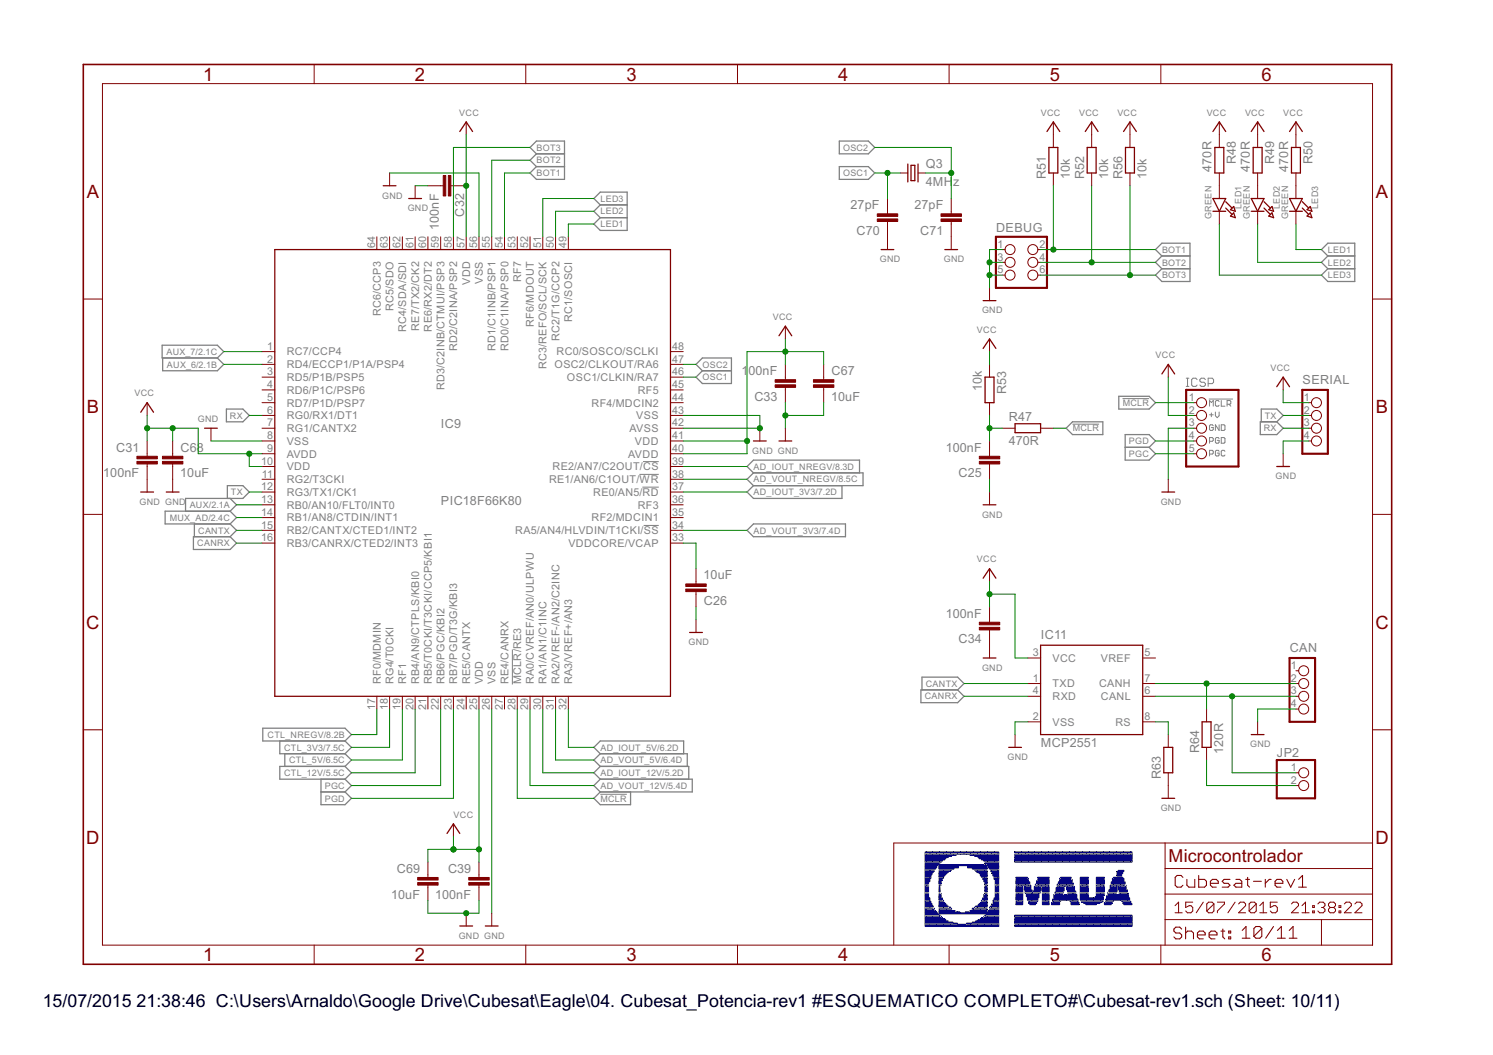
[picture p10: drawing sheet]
<svg xmlns="http://www.w3.org/2000/svg" width="297mm" height="210mm" viewBox="0 0 297 210" stroke-linecap="round" stroke-linejoin="round" font-family="sans-serif">
<defs><g id="words">
<g font-size="4.1" fill="#800000">
<text x="40.4" y="16">1</text>
<text x="82.5" y="16">2</text>
<text x="124.7" y="16">3</text>
<text x="166.8" y="16">4</text>
<text x="208.9" y="16">5</text>
<text x="251" y="16">6</text>
<text x="17.3" y="39.4">A</text>
<text x="273.7" y="39.4">A</text>
<text x="17.3" y="82.2">B</text>
<text x="273.7" y="82.2">B</text>
<text x="17.1" y="125.1">C</text>
<text x="273.6" y="125.1">C</text>
<text x="17.1" y="167.9">D</text>
<text x="273.6" y="167.9">D</text>
<text x="40.4" y="191.2">1</text>
<text x="82.5" y="191.2">2</text>
<text x="124.7" y="191.2">3</text>
<text x="166.8" y="191.2">4</text>
<text x="208.9" y="191.2">5</text>
<text x="251" y="191.2">6</text>
</g>
<text font-size="4" fill="#800000" x="232.5" y="171.5">Microcontrolador</text>
<g font-size="4">
<text x="8.5" y="200.4">15/07/2015</text>
<text x="27.2" y="200.4">21:38:46 C:\Users\Arnaldo\Google Drive\Cubesat\Eagle\04. Cubesat_Potencia-rev1 #ESQUEMATICO COMPLETO#\Cubesat-rev1.sch (Sheet: 10/11)</text>
</g>
<g font-size="2.8" fill="#808080">
<text x="184.2" y="33.4">Q3</text>
<text x="208.1" y="35.6" transform="rotate(-90 208.1 35.6)">R51</text>
<text x="212.9" y="35.7" transform="rotate(-90 212.9 35.7)">10k</text>
<text x="215.7" y="35.6" transform="rotate(-90 215.7 35.6)">R52</text>
<text x="220.5" y="35.7" transform="rotate(-90 220.5 35.7)">10k</text>
<text x="223.3" y="35.6" transform="rotate(-90 223.3 35.6)">R56</text>
<text x="228.1" y="35.7" transform="rotate(-90 228.1 35.7)">10k</text>
<text x="241.1" y="34.1" transform="rotate(-90 241.1 34.1)">470R</text>
<text x="245.9" y="32.7" transform="rotate(-90 245.9 32.7)">R48</text>
<text x="248.7" y="34.1" transform="rotate(-90 248.7 34.1)">470R</text>
<text x="253.5" y="32.7" transform="rotate(-90 253.5 32.7)">R49</text>
<text x="256.3" y="34.1" transform="rotate(-90 256.3 34.1)">470R</text>
<text x="261.1" y="32.7" transform="rotate(-90 261.1 32.7)">R50</text>
<text x="169.2" y="41.7">27pF</text>
<text x="181.9" y="41.7">27pF</text>
<text x="184.2" y="37">4MH</text>
<text x="189.6" y="37">z</text>
<text x="87.3" y="45.7" transform="rotate(-90 87.3 45.7)">100nF</text>
<text x="92.4" y="43.1" transform="rotate(-90 92.4 43.1)">C32</text>
<text x="170.4" y="46.7">C70</text>
<text x="183.1" y="46.7">C71</text>
<text x="198.2" y="46.2">DEBUG</text>
<text x="147.5" y="74.7">1</text>
<text x="148.9" y="74.7">00nF</text>
<text x="165.4" y="74.7">C67</text>
<text x="195.4" y="77.8" transform="rotate(-90 195.4 77.8)">10k</text>
<text x="259.1" y="76.3">SERIAL</text>
<text x="150.1" y="79.7">C33</text>
<text x="165.4" y="79.7">10uF</text>
<text x="200.2" y="78.4" transform="rotate(-90 200.2 78.4)">R53</text>
<text x="200.7" y="83.7">R47</text>
<text x="23.1" y="89.9">C31</text>
<text x="35.9" y="89.9">C68</text>
<text x="87.7" y="85.2">IC9</text>
<text x="188.2" y="89.9">100nF</text>
<text x="200.7" y="88.5">470R</text>
<text x="20.6" y="95">100nF</text>
<text x="35.9" y="95">10uF</text>
<text x="190.7" y="95">C25</text>
<text x="87.7" y="100.4">PIC18F66K80</text>
<text x="140" y="115.3">10uF</text>
<text x="140" y="120.4">C26</text>
<text x="188.2" y="122.9">100nF</text>
<text x="190.7" y="128">C34</text>
<text x="207.1" y="127.1">IC11</text>
<text x="256.6" y="129.6">CAN</text>
<text x="207.1" y="148.7">MCP2551</text>
<text x="238.6" y="149.9" transform="rotate(-90 238.6 149.9)">R64</text>
<text x="243.4" y="150" transform="rotate(-90 243.4 150)">120R</text>
<text x="230.9" y="155" transform="rotate(-90 230.9 155)">R63</text>
<text x="254.1" y="150.6">JP2</text>
<text x="79" y="173.7">C69</text>
<text x="89.1" y="173.7">C39</text>
<text x="77.8" y="178.8">10uF</text>
<text x="86.6" y="178.8">100nF</text>
</g>
<g font-size="2.4" fill="#808080">
<text x="74.6" y="49.3" transform="rotate(-90 74.6 49.3)">64</text>
<text x="77.2" y="49.3" transform="rotate(-90 77.2 49.3)">63</text>
<text x="79.7" y="49.3" transform="rotate(-90 79.7 49.3)">62</text>
<text x="82.2" y="49.3" transform="rotate(-90 82.2 49.3)">61</text>
<text x="84.8" y="49.3" transform="rotate(-90 84.8 49.3)">60</text>
<text x="87.3" y="49.3" transform="rotate(-90 87.3 49.3)">59</text>
<text x="89.9" y="49.3" transform="rotate(-90 89.9 49.3)">58</text>
<text x="92.4" y="49.3" transform="rotate(-90 92.4 49.3)">57</text>
<text x="94.9" y="49.3" transform="rotate(-90 94.9 49.3)">56</text>
<text x="97.5" y="49.3" transform="rotate(-90 97.5 49.3)">55</text>
<text x="100" y="49.3" transform="rotate(-90 100 49.3)">54</text>
<text x="102.6" y="49.3" transform="rotate(-90 102.6 49.3)">53</text>
<text x="105.1" y="49.3" transform="rotate(-90 105.1 49.3)">52</text>
<text x="107.6" y="49.3" transform="rotate(-90 107.6 49.3)">51</text>
<text x="110.2" y="49.3" transform="rotate(-90 110.2 49.3)">50</text>
<text x="112.7" y="49.3" transform="rotate(-90 112.7 49.3)">49</text>
<text x="198.4" y="49.3">1</text>
<text x="198.4" y="51.8">3</text>
<text x="206.8" y="49.3">2</text>
<text x="206.8" y="51.8">4</text>
<text x="93.5" y="56.7" transform="rotate(-90 93.5 56.7)">VDD</text>
<text x="96.1" y="56.5" transform="rotate(-90 96.1 56.5)">VSS</text>
<text x="103.7" y="56.2" transform="rotate(-90 103.7 56.2)">RF7</text>
<text x="198.4" y="54.4">5</text>
<text x="206.8" y="54.4">6</text>
<text x="75.7" y="62.9" transform="rotate(-90 75.7 62.9)">RC6/CCP3</text>
<text x="78.3" y="61.9" transform="rotate(-90 78.3 61.9)">RC5/SDO</text>
<text x="83.4" y="65.8" transform="rotate(-90 83.4 65.8)">RE7/TX2/CK2</text>
<text x="85.9" y="66" transform="rotate(-90 85.9 66)">RE6/RX2/DT2</text>
<text x="106.2" y="65" transform="rotate(-90 106.2 65)">RF6/MDOUT</text>
<text x="113.8" y="64.1" transform="rotate(-90 113.8 64.1)">RC1/SOSCI</text>
<text x="53.1" y="69.6">1</text>
<text x="57" y="70.7">RC7/CCP4</text>
<text x="80.8" y="66" transform="rotate(-90 80.8 66)">RC4/SDA/SDI</text>
<text x="91" y="69.9" transform="rotate(-90 91 69.9)">RD2/C2INA/PSP2</text>
<text x="98.6" y="69.9" transform="rotate(-90 98.6 69.9)">RD1/C1INB/PSP1</text>
<text x="101.1" y="69.9" transform="rotate(-90 101.1 69.9)">RD0/C1INA/PSP0</text>
<text x="110.7" y="70.7">RC0/SOSCO/SCLKI</text>
<text x="111.3" y="67.9" transform="rotate(-90 111.3 67.9)">RC2/T1G/CCP2</text>
<text x="133.7" y="69.6">48</text>
<text x="53.1" y="74.7">3</text>
<text x="53.1" y="77.2">4</text>
<text x="53.1" y="72.1">2</text>
<text x="57" y="75.8">RD5/P1B/PSP5</text>
<text x="57" y="73.3">RD4/ECCP1/P1A/PSP4</text>
<text x="88.4" y="77.7" transform="rotate(-90 88.4 77.7)">RD3/C2INB/CTMUI/PSP3</text>
<text x="108.8" y="73.5" transform="rotate(-90 108.8 73.5)">RC3/REFO/SCL/SCK</text>
<text x="110.3" y="73.3">OSC2/CLKOUT/RA6</text>
<text x="112.8" y="75.8">OSC1/CLKIN/RA7</text>
<text x="133.7" y="77.2">45</text>
<text x="133.7" y="74.7">46</text>
<text x="133.7" y="72.1">47</text>
<text x="53.1" y="79.8">5</text>
<text x="53.1" y="82.3">6</text>
<text x="57" y="78.3">RD6/P1C/PSP6</text>
<text x="57" y="80.9">RD7/P1D/PSP7</text>
<text x="57" y="83.4">RG0/RX1/DT1</text>
<text x="117.7" y="80.9">RF4/MDCIN2</text>
<text x="126.6" y="83.4">VSS</text>
<text x="126.9" y="78.3">RF5</text>
<text x="133.7" y="82.3">43</text>
<text x="133.7" y="79.8">44</text>
<text x="236.5" y="82.3">2</text>
<text x="236.5" y="79.8">1</text>
<text x="259.4" y="79.8">1</text>
<text x="259.4" y="82.3">2</text>
<text x="53.1" y="84.8">7</text>
<text x="53.1" y="87.4">8</text>
<text x="53.1" y="89.9">9</text>
<text x="57" y="86">RG1/CANTX2</text>
<text x="57" y="88.5">VSS</text>
<text x="125.2" y="86">AVSS</text>
<text x="126.3" y="88.5">VDD</text>
<text x="133.7" y="89.9">40</text>
<text x="133.7" y="87.4">41</text>
<text x="133.7" y="84.8">42</text>
<text x="236.5" y="84.8">3</text>
<text x="236.5" y="89.9">5</text>
<text x="236.5" y="87.4">4</text>
<text x="259.4" y="84.8">3</text>
<text x="259.4" y="87.4">4</text>
<text x="51.9" y="92.5">10</text>
<text x="52.1" y="95">11</text>
<text x="57" y="91">AVDD</text>
<text x="57" y="93.6">VDD</text>
<text x="109.9" y="93.6">RE2/AN7/C2OUT/CS</text>
<text x="125" y="91">AVDD</text>
<text x="133.7" y="95">38</text>
<text x="133.7" y="92.5">39</text>
<text x="51.9" y="97.5">12</text>
<text x="51.9" y="100.1">13</text>
<text x="57" y="96.1">RG2/T3CKI</text>
<text x="57" y="98.7">RG3/TX1/CK1</text>
<text x="57" y="101.2">RB0/AN10/FLT0/INT0</text>
<text x="109.2" y="96.1">RE1/AN6/C1OUT/WR</text>
<text x="118" y="98.7">RE0/AN5/RD</text>
<text x="126.9" y="101.2">RF3</text>
<text x="133.7" y="100.1">36</text>
<text x="133.7" y="97.5">37</text>
<text x="51.9" y="102.6">14</text>
<text x="51.9" y="105.2">15</text>
<text x="51.9" y="107.7">16</text>
<text x="57" y="103.7">RB1/AN8/CTDIN/INT1</text>
<text x="57" y="106.3">RB2/CANTX/CTED1/INT2</text>
<text x="102.5" y="106.3">RA5/AN4/HLVDIN/T1CKI/SS</text>
<text x="117.7" y="103.7">RF2/MDCIN1</text>
<text x="133.7" y="107.7">33</text>
<text x="133.7" y="105.2">34</text>
<text x="133.7" y="102.6">35</text>
<text x="57" y="108.8">RB3/CANRX/CTED2/INT3</text>
<text x="113.1" y="108.8">VDDCORE/VCAP</text>
<text x="205.5" y="130.6">3</text>
<text x="209.4" y="131.7">VCC</text>
<text x="219" y="131.7">VREF</text>
<text x="227.7" y="130.6">5</text>
<text x="75.7" y="136.2" transform="rotate(-90 75.7 136.2)">RF0/MDMIN</text>
<text x="78.3" y="136.2" transform="rotate(-90 78.3 136.2)">RG4/T0CKI</text>
<text x="80.8" y="136.2" transform="rotate(-90 80.8 136.2)">RF1</text>
<text x="83.4" y="136.2" transform="rotate(-90 83.4 136.2)">RB4/AN9/CTPLS/KBI0</text>
<text x="85.9" y="136.2" transform="rotate(-90 85.9 136.2)">RB5/T0CKI/T3CKI/CCP5/KBI1</text>
<text x="88.4" y="136.2" transform="rotate(-90 88.4 136.2)">RB6/PGC/KBI2</text>
<text x="91" y="136.2" transform="rotate(-90 91 136.2)">RB7/PGD/T3G/KBI3</text>
<text x="93.5" y="136.2" transform="rotate(-90 93.5 136.2)">RE5/CANTX</text>
<text x="96.1" y="136.2" transform="rotate(-90 96.1 136.2)">VDD</text>
<text x="98.6" y="136.2" transform="rotate(-90 98.6 136.2)">VSS</text>
<text x="101.1" y="136.2" transform="rotate(-90 101.1 136.2)">RE4/CANRX</text>
<text x="103.7" y="136.2" transform="rotate(-90 103.7 136.2)">MCLR/RE3</text>
<text x="106.2" y="136.2" transform="rotate(-90 106.2 136.2)">RA0/CVREF/AN0/ULPWU</text>
<text x="108.8" y="136.2" transform="rotate(-90 108.8 136.2)">RA1/AN1/C1INC</text>
<text x="111.3" y="136.2" transform="rotate(-90 111.3 136.2)">RA2/VREF-/AN2/C2INC</text>
<text x="113.8" y="136.2" transform="rotate(-90 113.8 136.2)">RA3/VREF+/AN3</text>
<text x="205.5" y="135.6">1</text>
<text x="209.4" y="136.8">TXD</text>
<text x="218.7" y="136.8">CANH</text>
<text x="227.7" y="135.6">7</text>
<text x="256.8" y="133.1">1</text>
<text x="256.8" y="135.6">2</text>
<text x="74.6" y="141.3" transform="rotate(-90 74.6 141.3)">17</text>
<text x="77.2" y="141.3" transform="rotate(-90 77.2 141.3)">18</text>
<text x="79.7" y="141.3" transform="rotate(-90 79.7 141.3)">19</text>
<text x="82.2" y="141.3" transform="rotate(-90 82.2 141.3)">20</text>
<text x="84.8" y="141.3" transform="rotate(-90 84.8 141.3)">21</text>
<text x="87.3" y="141.3" transform="rotate(-90 87.3 141.3)">22</text>
<text x="89.9" y="141.3" transform="rotate(-90 89.9 141.3)">23</text>
<text x="92.4" y="141.3" transform="rotate(-90 92.4 141.3)">24</text>
<text x="94.9" y="141.3" transform="rotate(-90 94.9 141.3)">25</text>
<text x="97.5" y="141.3" transform="rotate(-90 97.5 141.3)">26</text>
<text x="100" y="141.3" transform="rotate(-90 100 141.3)">27</text>
<text x="102.6" y="141.3" transform="rotate(-90 102.6 141.3)">28</text>
<text x="105.1" y="141.3" transform="rotate(-90 105.1 141.3)">29</text>
<text x="107.6" y="141.3" transform="rotate(-90 107.6 141.3)">30</text>
<text x="110.2" y="141.3" transform="rotate(-90 110.2 141.3)">31</text>
<text x="112.7" y="141.3" transform="rotate(-90 112.7 141.3)">32</text>
<text x="205.5" y="138.2">4</text>
<text x="205.5" y="143.3">2</text>
<text x="209.4" y="139.3">RXD</text>
<text x="219" y="139.3">CANL</text>
<text x="227.7" y="143.3">8</text>
<text x="227.7" y="138.2">6</text>
<text x="256.8" y="138.2">3</text>
<text x="256.8" y="140.7">4</text>
<text x="209.4" y="144.4">VSS</text>
<text x="221.9" y="144.4">RS</text>
<text x="256.8" y="153.4">1</text>
<text x="256.8" y="155.9">2</text>
</g>
<g font-size="2" fill="#808080">
<text x="91.4" y="23">VCC</text>
<text x="207.1" y="23">VCC</text>
<text x="214.7" y="23">VCC</text>
<text x="222.3" y="23">VCC</text>
<text x="240.1" y="23">VCC</text>
<text x="247.7" y="23">VCC</text>
<text x="255.3" y="23">VCC</text>
<text x="106.8" y="30">BOT3</text>
<text x="167.7" y="30">OSC2</text>
<text x="106.8" y="35">BOT1</text>
<text x="106.8" y="32.5">BOT2</text>
<text x="167.7" y="35.1">OSC1</text>
<text x="76" y="39.5">GND</text>
<text x="119.5" y="40.1">LED3</text>
<text x="247" y="41.6" transform="rotate(-90 247 41.6)">LED1</text>
<text x="254.7" y="41.6" transform="rotate(-90 254.7 41.6)">LED2</text>
<text x="262.3" y="41.6" transform="rotate(-90 262.3 41.6)">LED3</text>
<text x="81.1" y="42">GND</text>
<text x="119.5" y="45.2">LED1</text>
<text x="119.5" y="42.7">LED2</text>
<text x="241.1" y="43.6" transform="rotate(-90 241.1 43.6)">GREEN</text>
<text x="248.7" y="43.6" transform="rotate(-90 248.7 43.6)">GREEN</text>
<text x="256.3" y="43.6" transform="rotate(-90 256.3 43.6)">GREEN</text>
<text x="175.1" y="52.2">GND</text>
<text x="187.8" y="52.2">GND</text>
<text x="231.2" y="50.3">BOT1</text>
<text x="231.2" y="52.8">BOT2</text>
<text x="264.2" y="50.3">LED1</text>
<text x="264.2" y="52.8">LED2</text>
<text x="231.2" y="55.4">BOT3</text>
<text x="264.2" y="55.4">LED3</text>
<text x="153.7" y="63.6">VCC</text>
<text x="195.4" y="62.3">GND</text>
<text x="33.1" y="70.6">AUX_7/2.1C</text>
<text x="194.4" y="66.2">VCC</text>
<text x="229.9" y="71.2">VCC</text>
<text x="33.2" y="73.1">AUX_6/2.1B</text>
<text x="139.8" y="75.7">OSC1</text>
<text x="139.8" y="73.1">OSC2</text>
<text x="252.8" y="73.8">VCC</text>
<text x="26.8" y="78.9">VCC</text>
<text x="39.4" y="83.9">GND</text>
<text x="45.7" y="83.3">RX</text>
<text x="223.4" y="80.8">MCLR</text>
<text x="251.6" y="83.3">TX</text>
<text x="213.4" y="85.8">MCLR</text>
<text x="224.6" y="88.4">PGD</text>
<text x="251.4" y="85.8">RX</text>
<text x="149.7" y="90.3">GND GND</text>
<text x="149.9" y="93.5">AD_IOUT_NREGV/8.3D</text>
<text x="149.9" y="96">AD_VOUT_NREGV/8.5C</text>
<text x="224.6" y="90.9">PGC</text>
<text x="253.8" y="95.4">GND</text>
<text x="27.8" y="100.4">GND GND</text>
<text x="37.7" y="101.1">AUX/2.1A</text>
<text x="45.9" y="98.5">TX</text>
<text x="149.9" y="98.5">AD_IOUT_3V3/7.2D</text>
<text x="230.9" y="100.4">GND</text>
<text x="33.8" y="103.6">MUX_AD/2.4C</text>
<text x="39.4" y="106.2">CANTX</text>
<text x="149.9" y="106.2">AD_VOUT_3V3/7.4D</text>
<text x="195.4" y="103">GND</text>
<text x="39.2" y="108.7">CANRX</text>
<text x="194.4" y="111.9">VCC</text>
<text x="137" y="128.4">GND</text>
<text x="184.2" y="136.6">CANTX</text>
<text x="195.4" y="133.4">GND</text>
<text x="184" y="139.2">CANRX</text>
<text x="53.2" y="146.8">CTL_NREGV/8.2B</text>
<text x="56.5" y="149.3">CTL_3V3/7.5C</text>
<text x="119.5" y="149.3">AD_IOUT_5V/6.2D</text>
<text x="248.7" y="148.7">GND</text>
<text x="56.5" y="154.4">CTL_12V/5.5C</text>
<text x="57.5" y="151.9">CTL_5V/6.5C</text>
<text x="119.5" y="154.4">AD_IOUT_12V/5.2D</text>
<text x="119.5" y="151.9">AD_VOUT_5V/6.4D</text>
<text x="200.5" y="151.2">GND</text>
<text x="64.6" y="156.9">PGC</text>
<text x="64.6" y="159.5">PGD</text>
<text x="119.5" y="159.5">MCLR</text>
<text x="119.5" y="156.9">AD_VOUT_12V/5.4D</text>
<text x="230.9" y="161.4">GND</text>
<text x="90.3" y="162.7">VCC</text>
<text x="91.3" y="186.8">GND GND</text>
</g>
</g></defs>
<g fill="none" stroke="#808080" stroke-width=".2">
<path d="M223.3 79.3h5.3M236 76.9h.5M236 75.2h.5M236.3 75.2v1.7M238.2 75.5l-.3-.3h-.5l-.3 .3v1.1l.3 .3h.5l.3-.3M239.8 75.5l-.3-.3h-.5l-.3 .3v.3l.3 .3h.5l.3 .2v.3l-.3 .3h-.5l-.3-.3M240.4 76.3h.8l.2-.2v-.6l-.2-.3h-.8v1.7M240.6 79.4h4.6M242.5 79.9l-.1-.2h-.4l-.2 .2v.7l.2 .2h.4l.1-.2M243 79.7v1.1h.7M127.2 94.4h3.9M127.8 96.9h3.3"/>
<path d="M127.9 91.8h3.2M213.4 84.4h5.3M240.6 80.8v-1.1l.4 .4 .4-.4v1.1M240.6 87.8h.6l.2-.2v-.4l-.2-.1h-.6v1.1M240.6 90.3h.6l.2-.2v-.3l-.2-.2h-.6v1.1M240.6 82.5h.8M241 82.2v.7M241.4 84.7l-.2-.2h-.4l-.2 .2v.7l.2 .2h.4l.2-.2v-.3h-.4M241.8 82v.7l.4 .4 .3-.4v-.7M242.5 84.5v1.1l-.7-1.1v1.1M242.5 87.2l-.1-.1h-.4l-.2 .1v.8l.2 .2h.4l.1-.2v-.4h-.3M242.5 89.8l-.1-.2h-.4l-.2 .2v.7l.2 .2h.4l.1-.2v-.4h-.3"/>
<path d="M243 84.5h.5l.2 .2v.7l-.2 .2h-.5zM243 87.1h.5l.2 .1v.8l-.2 .2h-.5zM243.7 89.8l-.2-.2h-.3l-.2 .2v.7l.2 .2h.3l.2-.2M244.1 80.4h.6l.2-.2v-.3l-.2-.2h-.6v1.1M244.5 80.4l.4 .4M128.1 104.5h3M101.9 129.2v7M119.4 158h5.3"/>
</g>
<g fill="none" stroke="#808080" stroke-width=".25">
<path d="M106.7 30.6l-1.2 1.3 1.2 1.2M106.7 30.6l-1.2-1.3 1.2-1.2h5.6v7.6h-5.6l-1.2-1.3 1.2-1.3M106.7 33.1h5.6M106.7 30.6h5.6M167 33.1h5.8l1.2 1.3-1.2 1.3h-5.8zM167 28.1h5.8l1.2 1.2-1.2 1.3h-5.8zM119.4 40.8l-1.2-1.3 1.2-1.3h5.4v7.6h-5.4l-1.2-1.2 1.2-1.3M119.4 43.3h5.4M119.4 40.8l-1.2 1.2 1.2 1.3M119.4 40.8h5.4M231.2 50.9l-1.3-1.2 1.3-1.3h5.5v7.6h-5.5l-1.3-1.3 1.3-1.2M231.2 50.9h5.5"/>
<path d="M231.2 53.5h5.5M231.2 50.9l-1.3 1.3 1.3 1.3M264.2 50.9l-1.3-1.2 1.3-1.3h5.3v7.6h-5.3l-1.3-1.3 1.3-1.2M264.2 50.9h5.3M264.2 50.9l-1.3 1.3 1.3 1.3M264.2 53.5h5.3M32.3 68.7h10.9l1.3 1.3-1.3 1.2h-10.9zM32.4 71.2v2.6h10.8l1.3-1.3-1.3-1.3M138.5 72.5l1.2-1.3h5.8v5.1h-5.8l-1.2-1.3 1.2-1.2zM139.7 73.8h5.8M222.6 78.8h6l1.3 1.3-1.3 1.3h-6zM45 81.4h3.3l1.3 1.3-1.3 1.2h-3.3z"/>
<path d="M45.2 99.2v-2.6h3.1l1.3 1.3-1.3 1.3h-11.4v2.5M45.8 99.2l1.3 1.2-1.3 1.3M149.9 94.1l-1.3-1.3 1.3-1.3h21.1v2.6M149.9 96.6l-1.3 1.3 1.3 1.3h17.6v-2.6M149.9 94.1h21.8v2.5h-21.8M149.9 94.1l-1.3 1.3 1.3 1.2M212.1 85.2l1.3-1.3h6v2.6h-6zM223.9 86.5h4.7l1.3 1.2-1.3 1.3 1.3 1.3-1.3 1.2h-4.7zM223.9 89h4.7M250.7 83.9h3.3l1.3 1.3-1.3 1.3h-3.3zM250.9 83.9v-2.5h3.1l1.3 1.3-1.3 1.2M38.5 106.8h7.3l1.3 1.3-1.3 1.2h-7.3z"/>
<path d="M38.7 104.2v2.6M45.8 101.7h-12.9v2.5h12.9M45.8 104.2l1.3 1.3-1.3 1.3M45.8 101.7l1.3 1.3-1.3 1.2M148.6 105.5l1.3-1.3h18.3v2.6h-18.3zM183.2 137.3h7.3l1.3 1.2-1.3 1.3h-7.3zM183.4 137.3v-2.6h7.1l1.3 1.3-1.3 1.3M52.3 144.9h16.3l1.3 1.3-1.3 1.2h-16.3zM55.7 147.4v2.6h12.9M56.7 150v2.5M63.9 157.6h4.7M63.9 155v5.1h4.7l1.3-1.3-1.3-1.2"/>
<path d="M68.6 155l1.3 1.3-1.3 1.3M68.6 152.5h-12.9v2.5h12.9M68.6 152.5l1.3 1.3-1.3 1.2M68.6 150l1.3 1.2-1.3 1.3M68.6 147.4l1.3 1.3-1.3 1.3M119.4 155h18.3v2.6h-18.3M119.4 157.6l-1.2 1.2 1.2 1.3h6.1v-2.5M119.4 152.5l-1.2 1.3 1.2 1.2M119.4 152.5h17.6v2.5M119.4 155l-1.2 1.3 1.2 1.3M119.4 150l-1.2-1.3 1.2-1.3h16.6v2.6M119.4 150h17.3v2.5"/>
<path d="M119.4 150l-1.2 1.2 1.2 1.3"/>
</g>
<g fill="none" stroke="#800000" stroke-width=".2">
<path d="M20.4 16.6h252.7v171.4h-252.7zM62.5 12.8v3.8M104.6 12.8v3.8M146.7 12.8v3.8M188.8 12.8v3.8M230.9 12.8v3.8M77.5 34.4v2.6M82.6 37v2.5M85.1 37h3.1M89.7 37h3.1M92.8 24.3v2.5M176.6 39.5v3"/>
<path d="M179.1 34.4h1.5M182.6 34.4h1.6M189.3 39.5v3M209.6 24.3v5M209.6 34.4v2.6M217.2 24.3v5M217.2 34.4v2.6M224.8 24.3v5M224.8 34.4v2.6M242.6 24.3v5M242.6 34.4v5.1M250.2 24.3v5"/>
<path d="M250.2 34.4v5.1M257.8 24.3v5M257.8 34.4v5.1M16.6 59.5h3.8M75 47.1v2.6M77.5 47.1v2.6M80.1 47.1v2.6M82.6 47.1v2.6M85.1 47.1v2.6M87.7 47.1v2.6M90.2 47.1v2.6M92.8 47.1v2.6"/>
<path d="M95.3 47.1v2.6M97.8 47.1v2.6M100.4 47.1v2.6M102.9 47.1v2.6M105.5 47.1v2.6M108 47.1v2.6M110.5 47.1v2.6M113.1 47.1v2.6M176.6 44.1v5.6M189.3 44.1v5.6M196.9 57.3v2.5M199.4 49.7h.6"/>
<path d="M199.4 52.2h.6M199.4 54.7h.6M206.5 49.7h.5M206.5 52.2h.5M206.5 54.7h.5M242.6 42v2.6M250.2 42v2.6M257.8 42v2.6M273.1 59.5h3.8M52.1 75h2.6M52.1 77.6h2.6M52.1 70h2.6"/>
<path d="M52.1 72.5h2.6M133.4 75h2.5M133.4 77.6h2.5M133.4 70h2.5M133.4 72.5h2.5M156.3 64.9v2.5M156.3 72.5v3M156.3 77.1v3M163.9 72.5v3M163.9 77.1v3M196.9 67.4v2.6M196.9 72.5v2.5"/>
<path d="M232.4 72.5v2.5M255.3 75v2.6M29.3 80.1v2.6M29.3 87.7v3.1M29.3 92.3v5.6M34.4 87.7v3.1M34.4 92.3v5.6M42 85.2v2.5M52.1 80.1h2.6M52.1 82.7h2.6M52.1 85.2h2.6M52.1 87.7h2.6"/>
<path d="M52.1 90.3h2.6M52.1 92.8h2.6M52.1 95.4h2.6M52.1 97.9h2.6M133.4 80.1h2.5M133.4 82.7h2.5M133.4 85.2h2.5M133.4 87.7h2.5M133.4 90.3h2.5M133.4 92.8h2.5M133.4 95.4h2.5M133.4 97.9h2.5"/>
<path d="M151.2 85.2v2.5M156.3 85.2v2.5M196.9 80.1v2.6M196.9 87.7v3.1M196.9 92.3v3.1M196.9 97.9v2.5M199.4 85.2h2.6M207 85.2h2.6M232.4 95.4v2.5M237.5 80.1h.6M237.5 82.7h.6M237.5 85.2h.6"/>
<path d="M237.5 87.7h.6M237.5 90.3h.6M255.3 90.3v2.5M260.4 80.1h.5M260.4 82.7h.5M260.4 85.2h.5M260.4 87.7h.5M16.6 102.3h3.8M52.1 100.4h2.6M52.1 103h2.6M52.1 105.5h2.6M52.1 108.1h2.6"/>
<path d="M133.4 100.4h2.5M133.4 103h2.5M133.4 105.5h2.5M133.4 108.1h2.5M138.5 113.1v3.1M138.5 117.7v3.1M196.9 113.1v2.6M273.1 102.3h3.8M75 138.5v2.6M77.5 138.5v2.6M80.1 138.5v2.6M82.6 138.5v2.6"/>
<path d="M85.1 138.5v2.6M87.7 138.5v2.6M90.2 138.5v2.6M92.8 138.5v2.6M95.3 138.5v2.6M97.8 138.5v2.6M100.4 138.5v2.6M102.9 138.5v2.6M105.5 138.5v2.6M108 138.5v2.6M110.5 138.5v2.6M113.1 138.5v2.6"/>
<path d="M138.5 123.3v2.5M196.9 120.8v3M196.9 125.3v5.6M204.5 138.5h2.5M204.5 136h2.5M204.5 130.9h2.5M227.4 138.5h2.5M227.4 136h2.5M227.4 130.9h2.5M257.8 138.5h.6M257.8 136h.6M257.8 133.5h.6"/>
<path d="M16.6 145.2h3.8M202 146.2v2.5M204.5 143.6h2.5M227.4 143.6h2.5M232.4 146.2v2.5M232.4 153.8v5M240.1 141.1v2.5M240.1 148.7v2.5M250.2 143.6v2.6M257.8 141.1h.6M257.8 153.8h.6M257.8 156.3h.6"/>
<path d="M273.1 145.2h3.8M85.1 171.5v3.1M85.1 176.1v3.1M90.2 163.9v2.6M95.3 171.5v3.1M95.3 176.1v3.1M231.8 167.7v20.3M231.8 177.9h41.3M231.8 172.8h41.3M237.3 179.5h-1.4v1.1l.7-.4h.3l.4 .4v.7l-.4 .3h-.7l-.3-.3M239.4 179.5l-1.4 2.1M241.5 179.9v1.4l-.3 .3h-.7l-.4-.3"/>
<path d="M241.5 179.9l-.3-.4h-.7l-.4 .4v1.4M241.5 179.9l-1.4 1.4M242.2 179.5h1.4v.4l-1.4 1.4v.3M245.7 179.5l-1.4 2.1M246.4 179.9l.4-.4h.7l.3 .4v.3l-1.4 1.4h1.4M249.9 179.9v1.4l-.3 .3h-.7l-.4-.3M249.9 179.9l-.3-.4h-.7l-.4 .4v1.4M249.9 179.9l-1.4 1.4M254.1 179.5h-1.4v1.1l.7-.4h.4l.3 .4v.7l-.3 .3h-.7l-.4-.3M256.9 179.9l.4-.4h.7l.3 .4v.3l-1.4 1.4h1.4M262.2 179.9l.4-.4h.6l.4 .4v.3l-.4 .4M267.5 179.9l.3-.4h.7l.4 .4v.3l-1.4 1.4h1.4"/>
<path d="M269.6 179.9l.3-.4h.7l.4 .4v.3l-1.4 1.4h1.4M273.1 167.7h-95.3v20.3M62.5 188v3.9M92.8 181.7v2.5M97.8 181.7v2.5M104.6 188v3.9M146.7 188v3.9M188.8 188v3.9M230.9 188v3.9M231.8 183h41.3M233.8 180.2l.7-.7v2.1M233.8 181.6h1.4"/>
<path d="M250.6 181.6h1.4M250.6 180.2l.7-.7v2.1M259 181.6h1.5M259 180.2l.7-.7v2.1M261.2 181.3h.3v.3h-.3zM261.2 180.2h.3v.4h-.3zM262.9 183v5M262.9 180.6h.3M263.2 180.6l.4 .3v.4l-.4 .3h-.6l-.4-.3M264.6 180.6l-.3 .3v.4l.3 .3h.8l.3-.3v-.4l-.3-.3M264.6 180.6l-.3-.4v-.3l.3-.4h.8l.3 .4v.3l-.3 .4M264.6 180.6h.8"/>
<path d="M266.4 181.3h.4v.3h-.4zM266.4 180.2h.4v.4h-.4z"/>
<circle cx="201" cy="49.7" r=".99"/>
<circle cx="201" cy="52.2" r=".99"/>
<circle cx="201" cy="54.7" r=".99"/>
<circle cx="205.5" cy="49.7" r=".99"/>
<circle cx="205.5" cy="52.2" r=".99"/>
<circle cx="205.5" cy="54.7" r=".99"/>
<circle cx="239.1" cy="90.3" r=".99"/>
<circle cx="239.1" cy="87.7" r=".99"/>
<circle cx="239.1" cy="82.7" r=".99"/>
<circle cx="239.1" cy="80.1" r=".99"/>
<circle cx="239.1" cy="85.2" r=".99"/>
<circle cx="261.9" cy="87.7" r=".99"/>
<circle cx="261.9" cy="80.1" r=".99"/>
<circle cx="261.9" cy="82.7" r=".99"/>
<circle cx="261.9" cy="85.2" r=".99"/>
<circle cx="259.4" cy="133.5" r=".99"/>
<circle cx="259.4" cy="136" r=".99"/>
<circle cx="259.4" cy="138.5" r=".99"/>
<circle cx="259.4" cy="141.1" r=".99"/>
<circle cx="259.4" cy="153.8" r=".99"/>
<circle cx="259.4" cy="156.3" r=".99"/>
</g>
<g fill="none" stroke="#800000" stroke-width=".21">
<path d="M235.4 174.6l-.4-.4h-.8l-.4 .4v1.5l.4 .4h.8l.4-.4M236.1 175v1.1l.4 .4h1.2v-1.5M238.5 174.2v2.3h1.1l.4-.4v-.8l-.4-.3h-1.1M240.8 175.7h1.6v-.4l-.4-.3h-.8l-.4 .3v.8l.4 .4h.8M244.7 175h-1.2l-.3 .3 .3 .4h.8l.4 .4-.4 .4h-1.1M245.9 175h.8l.4 .3v1.2h-1.2l-.4-.4 .4-.4h1.2M247.8 175h.8M248.2 174.6v1.5l.4 .4M249.4 175.3h1.6M251.7 175v1.5M252.9 175h-.4l-.8 .7M253.7 175.7h1.5v-.4l-.4-.3h-.7l-.4 .3v.8l.4 .4h.7"/>
<path d="M256 175l.8 1.5 .8-1.5M258.4 176.5h1.5M258.4 175l.7-.8v2.3M235.1 184.8l-.4-.3h-.8l-.3 .3v.5l.3 .3h.8l.4 .4v.4l-.4 .4h-.8l-.3-.4M235.9 184.5v2.3M235.9 185.6l.4-.3h.7l.4 .3v1.2M238.2 186h1.6v-.4l-.4-.3h-.8l-.4 .3v.8l.4 .4h.8M240.6 186h1.5v-.4l-.4-.3h-.7l-.4 .3v.8l.4 .4h.7M242.9 185.3h.8M243.3 184.8v1.6l.4 .4M244.5 185.3h.4v.3h-.4zM244.5 186.4h.4v.4h-.4z"/>
<path d="M247.1 185.1l.8-.8v2.4M247.1 186.7h1.6M251 184.7v1.6l-.4 .4h-.7l-.4-.4M251 184.7l-.4-.4h-.7l-.4 .4v1.6M251 184.7l-1.5 1.6M253.4 184.3l-1.6 2.4M254.1 186.7h1.6M254.1 185.1l.8-.8v2.4M256.5 186.7h1.5M256.5 185.1l.8-.8v2.4"/>
</g>
<path d="M16.6 12.8h260.3v179.1h-260.3z" fill="none" stroke="#800000" stroke-width=".32"/>
<g fill="none" stroke="#800000" stroke-width=".25">
<path d="M76.2 37h2.6M81.3 39.5h2.6M91.5 26.2l1.3-1.9 1.2 1.9M180.6 32.6v3.6M181.3 32.9h.7v3h-.7zM182.6 32.6v3.6M208.3 26.2l1.3-1.9 1.2 1.9M208.7 29.3h1.8v5.1h-1.8zM215.9 26.2l1.3-1.9 1.3 1.9M216.3 29.3h1.8v5.1h-1.8zM223.5 26.2l1.3-1.9 1.3 1.9M223.9 29.3h1.8v5.1h-1.8z"/>
<path d="M241.3 39.5h2.6l-1.3 2.5zM241.3 26.2l1.3-1.9 1.3 1.9M241.7 29.3h1.8v5.1h-1.8zM248.9 39.5h2.6l-1.3 2.5zM248.9 26.2l1.3-1.9 1.3 1.9M249.3 29.3h1.8v5.1h-1.8zM256.6 39.5h2.5l-1.3 2.5zM256.6 26.2l1.2-1.9 1.3 1.9M256.9 29.3h1.8v5.1h-1.8zM54.7 49.7h78.7v88.8h-78.7zM175.3 49.7h2.5M188 49.7h2.5"/>
<path d="M195.6 59.8h2.5M241.3 42h2.6M243.9 41.4l1.2 1.3M243.9 40.1l1.2 1.3M244.8 41.7l.6-.6 .4 .9zM244.8 43l.6-.6 .4 .9zM248.9 42h2.6M251.5 41.4l1.3 1.3M251.5 40.1l1.3 1.3M252.4 41.7l.7-.6 .3 .9zM252.4 43l.7-.6 .3 .9zM256.6 42h2.5"/>
<path d="M259.1 41.4l1.3 1.3M259.1 40.1l1.3 1.3M260.1 41.7l.6-.6 .3 .9zM260.1 43l.6-.6 .3 .9zM155 66.8l1.3-1.9 1.2 1.9M195.6 69.3l1.3-1.9 1.2 1.9M196 75h1.8v5.1h-1.8zM231.2 74.4l1.2-1.9 1.3 1.9M254 76.9l1.3-1.9 1.3 1.9M28 97.9h2.5M28 82l1.3-1.9 1.2 1.9M33.1 97.9h2.5"/>
<path d="M40.7 85.2h2.5M149.9 87.7h2.5M155 87.7h2.5M202 84.3h5v1.8h-5zM231.2 97.9h2.5M254 92.8h2.6M195.6 100.4h2.5M195.6 115l1.3-1.9 1.2 1.9M137.2 125.8h2.5M195.6 130.9h2.5M207 128.4h20.4v17.8h-20.4zM200.7 148.7h2.5"/>
<path d="M231.2 158.8h2.5M231.5 148.7h1.8v5.1h-1.8zM239.2 143.6h1.7v5.1h-1.7zM248.9 146.2h2.6M88.9 165.8l1.3-1.9 1.3 1.9M91.5 184.2h2.5M96.6 184.2h2.5"/>
</g>
<path d="M198.1 47.1h10.2v10.2h-10.2zM236 77.6h10.4v15.2h-10.4zM259.1 77.6h5.1v12.7h-5.1zM256.6 130.9h5v12.7h-5zM254 151.2h7.6v7.6h-7.6z" fill="none" stroke="#800000" stroke-width=".42"/>
<g fill="#800000" stroke="#800000" stroke-width=".2">
<path d="M194.8 90.8h4.1v.5h-4.1z"/>
<path d="M194.8 91.8h4.1v.5h-4.1z"/>
<path d="M136.4 116.2h4.1v.5h-4.1z"/>
<path d="M136.4 117.2h4.1v.5h-4.1z"/>
<path d="M194.8 123.8h4.1v.5h-4.1z"/>
<path d="M194.8 124.8h4.1v.5h-4.1z"/>
<path d="M27.2 91.8h4.1v.5h-4.1z"/>
<path d="M27.2 90.8h4.1v.5h-4.1z"/>
<path d="M88.2 34.9h.5v4.1h-.5z"/>
<path d="M89.2 34.9h.5v4.1h-.5z"/>
<path d="M154.2 75.5h4.1v.6h-4.1z"/>
<path d="M154.2 76.6h4.1v.5h-4.1z"/>
<path d="M93.3 175.6h4v.5h-4z"/>
<path d="M93.3 174.6h4v.5h-4z"/>
<path d="M161.8 76.6h4.1v.5h-4.1z"/>
<path d="M161.8 75.5h4.1v.6h-4.1z"/>
<path d="M32.3 91.8h4.1v.5h-4.1z"/>
<path d="M32.3 90.8h4.1v.5h-4.1z"/>
<path d="M83.1 175.6h4.1v.5h-4.1z"/>
<path d="M83.1 174.6h4.1v.5h-4.1z"/>
<path d="M174.5 42.5h4.1v.6h-4.1z"/>
<path d="M174.5 43.6h4.1v.5h-4.1z"/>
<path d="M187.2 42.5h4.1v.6h-4.1z"/>
<path d="M187.2 43.6h4.1v.5h-4.1z"/>
</g>
<g fill="none" stroke="#008000" stroke-width=".2">
<path d="M77.5 34.4h17.8v12.7M82.6 37h2.5M92.8 26.8v20.3M105.5 29.3h-15.3v17.8M105.5 34.4h-5.1v12.7M105.5 31.9h-7.7v15.2M118.2 39.5h-10.2v7.6M174 34.4h5.1M174 29.3h15.3v10.2M176.6 34.4v5.1M184.2 34.4h5.1M209.6 37v12.7"/>
<path d="M217.2 37v15.2M224.8 37v17.7M118.2 44.6h-5.1v2.5M118.2 42h-7.7v5.1M196.9 52.2h2.5M196.9 54.7h2.5M199.4 49.7h-2.5v7.6M207 49.7h22.9M207 52.2h22.9M207 54.7h22.9M242.6 44.6v10.1h20.3M250.2 44.6v7.6h12.7"/>
<path d="M257.8 44.6v5.1h5.1M44.5 70h7.6M44.5 72.5h7.6M135.9 72.5h2.6M135.9 75h2.6M156.3 67.4v5.1M163.9 72.5v-2.5h-15.3v20.3h-12.7M196.9 70v2.5M232.4 75v7.7h5.1M255.3 77.6v2.5h5.1M29.3 85.2h10.1v5.1h12.7M29.3 82.7v5"/>
<path d="M34.4 85.2v2.5M42 87.7h10.1M49.6 82.7h2.5M49.6 90.3v2.5h2.5M49.6 97.9h2.5M135.9 82.7h15.3v2.5h-15.3M135.9 87.7h12.7M135.9 92.8h12.7M135.9 97.9h12.7M135.9 95.4h12.7M156.3 80.1v5.1M163.9 80.1v2.6h-7.6"/>
<path d="M196.9 82.7v5M196.9 95.4v2.5M196.9 85.2h2.5M209.6 85.2h2.5M229.9 90.3h7.6M229.9 87.7h7.6M229.9 80.1h7.6M237.5 85.2h-5.1v10.2M255.3 82.7h5.1M255.3 85.2h5.1M260.4 87.7h-5.1v2.6M47.1 108.1h5"/>
<path d="M47.1 105.5h5M47.1 100.4h5M47.1 103h5M135.9 108.1h2.6v5M135.9 105.5h12.7M196.9 115.7v5.1M196.9 118.2h5.1v12.7h2.5M138.5 120.8v2.5M191.8 136h12.7M191.8 138.5h12.7M229.9 136h27.9M229.9 138.5h27.9"/>
<path d="M240.1 136v5.1M245.1 138.5v15.3h12.7M75 141.1v5.1h-5.1M77.5 141.1v7.6h-7.6M80.1 141.1v10.1h-10.2M82.6 141.1v12.7h-12.7M87.7 141.1v15.2h-17.8M90.2 141.1v17.7h-20.3M95.3 141.1v30.4M97.8 141.1v40.6M102.9 141.1v17.7h15.3M105.5 141.1v15.2h12.7"/>
<path d="M108 141.1v12.7h10.2M110.5 141.1v10.1h7.7M113.1 141.1v7.6h5.1M204.5 143.6h-2.5v2.6M229.9 143.6h2.5v2.6M240.1 151.2v5.1h17.7M257.8 141.1h-7.6v2.5M85.1 179.2v2.5h10.2v-2.5M90.2 166.5v2.5M95.3 169h-10.2v2.5"/>
</g>
<g fill="#008000" stroke="#008000" stroke-width=".2">
<circle cx="148.6" cy="87.7" r=".51"/>
<circle cx="156.3" cy="70" r=".51"/>
<circle cx="92.8" cy="37" r=".51"/>
<circle cx="29.3" cy="85.2" r=".51"/>
<circle cx="34.4" cy="85.2" r=".51"/>
<circle cx="49.6" cy="90.3" r=".51"/>
<circle cx="90.2" cy="169" r=".51"/>
<circle cx="95.3" cy="169" r=".51"/>
<circle cx="196.9" cy="118.2" r=".51"/>
<circle cx="196.9" cy="85.2" r=".51"/>
<circle cx="151.2" cy="85.2" r=".51"/>
<circle cx="196.9" cy="52.2" r=".51"/>
<circle cx="196.9" cy="54.7" r=".51"/>
<circle cx="156.3" cy="82.7" r=".51"/>
<circle cx="92.8" cy="181.7" r=".51"/>
<circle cx="209.6" cy="49.7" r=".51"/>
<circle cx="217.2" cy="52.2" r=".51"/>
<circle cx="224.8" cy="54.7" r=".51"/>
<circle cx="240.1" cy="136" r=".51"/>
<circle cx="245.1" cy="138.5" r=".51"/>
<circle cx="176.6" cy="34.4" r=".51"/>
<circle cx="189.3" cy="34.4" r=".51"/>
</g>
<path d="M184.1 171.6h2.9v.2h-2.9z" fill="#808080" stroke="#808080" stroke-width=".2"/>
<g fill="#000080" stroke="#000080" stroke-width=".2">
<path d="M184.1 184.1h14.6v.2h-14.6z"/>
<path d="M201.9 184.1h23.3v.2h-23.3z"/>
<path d="M184.1 183.9h14.6v.2h-14.6z"/>
<path d="M201.9 183.9h23.3v.2h-23.3z"/>
<path d="M184.1 183.7h6.4v.2h-6.4z"/>
<path d="M192.3 183.7h6.4v.2h-6.4z"/>
<path d="M201.9 183.7h23.3v.2h-23.3z"/>
<path d="M184.1 183.5h5.5v.2h-5.5z"/>
<path d="M193.4 183.5h5.3v.2h-5.3z"/>
<path d="M201.9 183.5h23.3v.2h-23.3z"/>
<path d="M184.1 183.2h4.5v.2h-4.5z"/>
<path d="M194.1 183.2h4.6v.2h-4.6z"/>
<path d="M201.9 183.2h23.3v.2h-23.3z"/>
<path d="M184.1 183h4.1v.2h-4.1z"/>
<path d="M194.6 183h4.1v.2h-4.1z"/>
<path d="M201.9 183h23.3v.2h-23.3z"/>
<path d="M184.1 182.8h3.9v.2h-3.9z"/>
<path d="M195.1 182.8h3.6v.2h-3.6z"/>
<path d="M201.9 182.8h23.3v.2h-23.3z"/>
<path d="M184.1 182.5h3.4v.3h-3.4z"/>
<path d="M195.3 182.5h3.4v.3h-3.4z"/>
<path d="M201.9 182.5h23.3v.3h-23.3z"/>
<path d="M184.1 182.3h3.2v.2h-3.2z"/>
<path d="M195.7 182.3h3v.2h-3z"/>
<path d="M201.9 182.3h23.3v.2h-23.3z"/>
<path d="M184.1 182.1h2.9v.2h-2.9z"/>
<path d="M195.9 182.1h2.8v.2h-2.8z"/>
<path d="M201.9 182.1h23.3v.2h-23.3z"/>
<path d="M184.1 181.8h2.7v.3h-2.7z"/>
<path d="M196.2 181.8h2.5v.3h-2.5z"/>
<path d="M184.1 181.6h2.5v.2h-2.5z"/>
<path d="M186.8 181.6h11.9v.2h-11.9z"/>
<path d="M184.1 181.4h2.3v.2h-2.3z"/>
<path d="M186.8 181.4h4.1v.2h-4.1z"/>
<path d="M192.1 181.4h6.6v.2h-6.6z"/>
<path d="M184.1 181.2h2v.2h-2z"/>
<path d="M186.8 181.2h3.2v.2h-3.2z"/>
<path d="M193 181.2h3.4v.2h-3.4z"/>
<path d="M196.6 181.2h2.1v.2h-2.1z"/>
<path d="M184.1 180.9h1.8v.2h-1.8z"/>
<path d="M186.8 180.9h2.5v.2h-2.5z"/>
<path d="M193.4 180.9h3v.2h-3z"/>
<path d="M196.9 180.9h1.8v.2h-1.8z"/>
<path d="M184.1 180.7h1.8v.2h-1.8z"/>
<path d="M186.8 180.7h2.5v.2h-2.5z"/>
<path d="M193.4 180.7h3v.2h-3z"/>
<path d="M196.9 180.7h1.8v.2h-1.8z"/>
<path d="M184.1 180.5h1.6v.2h-1.6z"/>
<path d="M186.8 180.5h2.3v.2h-2.3z"/>
<path d="M193.9 180.5h2.5v.2h-2.5z"/>
<path d="M196.9 180.5h1.8v.2h-1.8z"/>
<path d="M184.1 180.3h1.6v.2h-1.6z"/>
<path d="M186.8 180.3h1.8v.2h-1.8z"/>
<path d="M194.1 180.3h2.3v.2h-2.3z"/>
<path d="M197.1 180.3h1.6v.2h-1.6z"/>
<path d="M184.1 180h1.3v.2h-1.3z"/>
<path d="M186.8 180h1.6v.2h-1.6z"/>
<path d="M194.6 180h1.8v.2h-1.8z"/>
<path d="M197.3 180h1.4v.2h-1.4z"/>
<path d="M184.1 179.8h1.3v.2h-1.3z"/>
<path d="M186.8 179.8h1.4v.2h-1.4z"/>
<path d="M194.8 179.8h1.6v.2h-1.6z"/>
<path d="M197.3 179.8h1.4v.2h-1.4z"/>
<path d="M202.1 179.8h1.4v.2h-1.4z"/>
<path d="M204.9 179.8h1.1v.2h-1.1z"/>
<path d="M207.4 179.8h1.3v.2h-1.3z"/>
<path d="M209.2 179.8h1.6v.2h-1.6z"/>
<path d="M213.1 179.8h1.6v.2h-1.6z"/>
<path d="M216 179.8h2.1v.2h-2.1z"/>
<path d="M219.7 179.8h1.4v.2h-1.4z"/>
<path d="M223.6 179.8h1.6v.2h-1.6z"/>
<path d="M184.1 179.6h1.1v.2h-1.1z"/>
<path d="M186.8 179.6h1.2v.2h-1.2z"/>
<path d="M195.1 179.6h1.3v.2h-1.3z"/>
<path d="M197.5 179.6h1.2v.2h-1.2z"/>
<path d="M202.1 179.6h1.4v.2h-1.4z"/>
<path d="M204.6 179.6h1.6v.2h-1.6z"/>
<path d="M207.4 179.6h1.3v.2h-1.3z"/>
<path d="M209.2 179.6h1.6v.2h-1.6z"/>
<path d="M213.1 179.6h1.6v.2h-1.6z"/>
<path d="M215.6 179.6h3.2v.2h-3.2z"/>
<path d="M219.7 179.6h1.6v.2h-1.6z"/>
<path d="M223.4 179.6h1.6v.2h-1.6z"/>
<path d="M184.1 179.3h1.1v.2h-1.1z"/>
<path d="M186.8 179.3h.9v.2h-.9z"/>
<path d="M195.3 179.3h1.1v.2h-1.1z"/>
<path d="M197.5 179.3h1.2v.2h-1.2z"/>
<path d="M202.1 179.3h1.4v.2h-1.4z"/>
<path d="M204.6 179.3h1.6v.2h-1.6z"/>
<path d="M207.4 179.3h1.3v.2h-1.3z"/>
<path d="M209.4 179.3h1.4v.2h-1.4z"/>
<path d="M213.1 179.3h1.4v.2h-1.4z"/>
<path d="M215.2 179.3h4.1v.2h-4.1z"/>
<path d="M220 179.3h1.3v.2h-1.3z"/>
<path d="M223.4 179.3h1.6v.2h-1.6z"/>
<path d="M184.1 179.1h.9v.2h-.9z"/>
<path d="M186.8 179.1h.9v.2h-.9z"/>
<path d="M195.3 179.1h1.1v.2h-1.1z"/>
<path d="M197.5 179.1h1.2v.2h-1.2z"/>
<path d="M202.1 179.1h1.4v.2h-1.4z"/>
<path d="M204.6 179.1h1.9v.2h-1.9z"/>
<path d="M207.4 179.1h1.3v.2h-1.3z"/>
<path d="M209.4 179.1h1.6v.2h-1.6z"/>
<path d="M212.9 179.1h1.6v.2h-1.6z"/>
<path d="M215.1 179.1h4.4v.2h-4.4z"/>
<path d="M219.9 179.1h1.7v.2h-1.7z"/>
<path d="M223.1 179.1h1.6v.2h-1.6z"/>
<path d="M184.1 178.9h.9v.2h-.9z"/>
<path d="M186.8 178.9h.7v.2h-.7z"/>
<path d="M195.5 178.9h.9v.2h-.9z"/>
<path d="M197.8 178.9h.9v.2h-.9z"/>
<path d="M202.1 178.9h1.4v.2h-1.4z"/>
<path d="M204.4 178.9h2.1v.2h-2.1z"/>
<path d="M207.4 178.9h1.3v.2h-1.3z"/>
<path d="M209.4 178.9h5.1v.2h-5.1z"/>
<path d="M214.9 178.9h4.6v.2h-4.6z"/>
<path d="M220 178.9h4.7v.2h-4.7z"/>
<path d="M184.1 178.6h.9v.3h-.9z"/>
<path d="M186.8 178.6h.7v.3h-.7z"/>
<path d="M195.5 178.6h.9v.3h-.9z"/>
<path d="M197.8 178.6h.9v.3h-.9z"/>
<path d="M202.1 178.6h1.4v.3h-1.4z"/>
<path d="M204.4 178.6h2.1v.3h-2.1z"/>
<path d="M207.4 178.6h1.3v.3h-1.3z"/>
<path d="M209.7 178.6h4.5v.3h-4.5z"/>
<path d="M214.9 178.6h4.6v.3h-4.6z"/>
<path d="M220.2 178.6h4.5v.3h-4.5z"/>
<path d="M184.1 178.4h.6v.2h-.6z"/>
<path d="M186.8 178.4h.5v.2h-.5z"/>
<path d="M195.7 178.4h.7v.2h-.7z"/>
<path d="M198 178.4h.7v.2h-.7z"/>
<path d="M202.1 178.4h1.4v.2h-1.4z"/>
<path d="M204.4 178.4h2.3v.2h-2.3z"/>
<path d="M207.4 178.4h1.3v.2h-1.3z"/>
<path d="M209.7 178.4h4.5v.2h-4.5z"/>
<path d="M214.9 178.4h1.6v.2h-1.6z"/>
<path d="M217.9 178.4h1.6v.2h-1.6z"/>
<path d="M220.2 178.4h4.3v.2h-4.3z"/>
<path d="M184.1 178.2h.6v.2h-.6z"/>
<path d="M186.8 178.2h.5v.2h-.5z"/>
<path d="M195.7 178.2h.7v.2h-.7z"/>
<path d="M198 178.2h.7v.2h-.7z"/>
<path d="M202.1 178.2h1.4v.2h-1.4z"/>
<path d="M204.2 178.2h2.5v.2h-2.5z"/>
<path d="M207.4 178.2h1.3v.2h-1.3z"/>
<path d="M209.7 178.2h4.5v.2h-4.5z"/>
<path d="M214.9 178.2h1.6v.2h-1.6z"/>
<path d="M218.1 178.2h1.4v.2h-1.4z"/>
<path d="M220.2 178.2h4.3v.2h-4.3z"/>
<path d="M184.1 178h.6v.2h-.6z"/>
<path d="M186.8 178h.5v.2h-.5z"/>
<path d="M195.7 178h.7v.2h-.7z"/>
<path d="M198 178h.7v.2h-.7z"/>
<path d="M202.1 178h1.4v.2h-1.4z"/>
<path d="M204.2 178h2.5v.2h-2.5z"/>
<path d="M207.4 178h1.3v.2h-1.3z"/>
<path d="M209.7 178h4.5v.2h-4.5z"/>
<path d="M214.9 178h1.6v.2h-1.6z"/>
<path d="M218.1 178h1.6v.2h-1.6z"/>
<path d="M220.4 178h4.1v.2h-4.1z"/>
<path d="M184.1 177.7h.6v.2h-.6z"/>
<path d="M186.8 177.7h.5v.2h-.5z"/>
<path d="M195.9 177.7h.5v.2h-.5z"/>
<path d="M198 177.7h.7v.2h-.7z"/>
<path d="M202.1 177.7h1.4v.2h-1.4z"/>
<path d="M204.2 177.7h2.5v.2h-2.5z"/>
<path d="M207.4 177.7h1.3v.2h-1.3z"/>
<path d="M209.9 177.7h1.6v.2h-1.6z"/>
<path d="M212.4 177.7h1.6v.2h-1.6z"/>
<path d="M214.9 177.7h1.6v.2h-1.6z"/>
<path d="M218.1 177.7h1.6v.2h-1.6z"/>
<path d="M220.4 177.7h1.6v.2h-1.6z"/>
<path d="M222.7 177.7h1.8v.2h-1.8z"/>
<path d="M184.1 177.5h.6v.2h-.6z"/>
<path d="M186.8 177.5h.2v.2h-.2z"/>
<path d="M195.9 177.5h.5v.2h-.5z"/>
<path d="M198 177.5h.7v.2h-.7z"/>
<path d="M202.1 177.5h1.4v.2h-1.4z"/>
<path d="M204 177.5h2.9v.2h-2.9z"/>
<path d="M207.4 177.5h1.3v.2h-1.3z"/>
<path d="M209.9 177.5h1.6v.2h-1.6z"/>
<path d="M212.4 177.5h1.6v.2h-1.6z"/>
<path d="M214.9 177.5h1.6v.2h-1.6z"/>
<path d="M218.1 177.5h1.6v.2h-1.6z"/>
<path d="M220.4 177.5h1.6v.2h-1.6z"/>
<path d="M222.7 177.5h1.6v.2h-1.6z"/>
<path d="M184.1 177.3h.6v.2h-.6z"/>
<path d="M186.8 177.3h.2v.2h-.2z"/>
<path d="M195.9 177.3h.5v.2h-.5z"/>
<path d="M198 177.3h.7v.2h-.7z"/>
<path d="M202.1 177.3h1.4v.2h-1.4z"/>
<path d="M204 177.3h1.3v.2h-1.3z"/>
<path d="M205.5 177.3h1.4v.2h-1.4z"/>
<path d="M207.4 177.3h1.3v.2h-1.3z"/>
<path d="M210.1 177.3h1.4v.2h-1.4z"/>
<path d="M212.4 177.3h1.6v.2h-1.6z"/>
<path d="M214.9 177.3h1.6v.2h-1.6z"/>
<path d="M218.1 177.3h1.6v.2h-1.6z"/>
<path d="M220.6 177.3h1.6v.2h-1.6z"/>
<path d="M222.7 177.3h1.6v.2h-1.6z"/>
<path d="M184.1 177h.6v.2h-.6z"/>
<path d="M186.8 177h.2v.2h-.2z"/>
<path d="M195.9 177h.5v.2h-.5z"/>
<path d="M198 177h.7v.2h-.7z"/>
<path d="M202.1 177h1.4v.2h-1.4z"/>
<path d="M204 177h1.3v.2h-1.3z"/>
<path d="M205.8 177h1.3v.2h-1.3z"/>
<path d="M207.4 177h1.3v.2h-1.3z"/>
<path d="M210.1 177h1.6v.2h-1.6z"/>
<path d="M212.4 177h1.4v.2h-1.4z"/>
<path d="M214.9 177h1.6v.2h-1.6z"/>
<path d="M218.1 177h1.6v.2h-1.6z"/>
<path d="M220.6 177h1.6v.2h-1.6z"/>
<path d="M222.7 177h1.6v.2h-1.6z"/>
<path d="M184.1 176.8h.6v.2h-.6z"/>
<path d="M186.8 176.8h.2v.2h-.2z"/>
<path d="M195.9 176.8h.5v.2h-.5z"/>
<path d="M198 176.8h.7v.2h-.7z"/>
<path d="M202.1 176.8h1.4v.2h-1.4z"/>
<path d="M203.7 176.8h1.4v.2h-1.4z"/>
<path d="M205.8 176.8h1.3v.2h-1.3z"/>
<path d="M207.4 176.8h1.3v.2h-1.3z"/>
<path d="M210.1 176.8h1.6v.2h-1.6z"/>
<path d="M212.2 176.8h1.6v.2h-1.6z"/>
<path d="M214.9 176.8h1.6v.2h-1.6z"/>
<path d="M218.1 176.8h1.6v.2h-1.6z"/>
<path d="M220.9 176.8h1.3v.2h-1.3z"/>
<path d="M222.5 176.8h1.6v.2h-1.6z"/>
<path d="M184.1 176.6h.6v.2h-.6z"/>
<path d="M186.8 176.6h.2v.2h-.2z"/>
<path d="M195.9 176.6h.5v.2h-.5z"/>
<path d="M198 176.6h.7v.2h-.7z"/>
<path d="M202.1 176.6h1.4v.2h-1.4z"/>
<path d="M203.7 176.6h1.4v.2h-1.4z"/>
<path d="M205.8 176.6h1.3v.2h-1.3z"/>
<path d="M207.4 176.6h1.3v.2h-1.3z"/>
<path d="M210.1 176.6h1.6v.2h-1.6z"/>
<path d="M212.2 176.6h1.6v.2h-1.6z"/>
<path d="M214.9 176.6h1.6v.2h-1.6z"/>
<path d="M218.1 176.6h1.6v.2h-1.6z"/>
<path d="M220.9 176.6h1.3v.2h-1.3z"/>
<path d="M222.5 176.6h1.6v.2h-1.6z"/>
<path d="M184.1 176.4h.6v.2h-.6z"/>
<path d="M186.8 176.4h.2v.2h-.2z"/>
<path d="M195.9 176.4h.5v.2h-.5z"/>
<path d="M198 176.4h.7v.2h-.7z"/>
<path d="M202.1 176.4h1.4v.2h-1.4z"/>
<path d="M203.7 176.4h1.4v.2h-1.4z"/>
<path d="M205.8 176.4h1.3v.2h-1.3z"/>
<path d="M207.4 176.4h1.3v.2h-1.3z"/>
<path d="M210.4 176.4h1.3v.2h-1.3z"/>
<path d="M212.2 176.4h1.6v.2h-1.6z"/>
<path d="M214.9 176.4h1.6v.2h-1.6z"/>
<path d="M218.1 176.4h1.6v.2h-1.6z"/>
<path d="M220.9 176.4h1.3v.2h-1.3z"/>
<path d="M222.5 176.4h1.6v.2h-1.6z"/>
<path d="M184.1 176.1h.6v.2h-.6z"/>
<path d="M186.8 176.1h.2v.2h-.2z"/>
<path d="M195.9 176.1h.5v.2h-.5z"/>
<path d="M198 176.1h.7v.2h-.7z"/>
<path d="M202.1 176.1h1.4v.2h-1.4z"/>
<path d="M203.7 176.1h1.4v.2h-1.4z"/>
<path d="M206 176.1h2.7v.2h-2.7z"/>
<path d="M210.4 176.1h1.6v.2h-1.6z"/>
<path d="M212.2 176.1h1.4v.2h-1.4z"/>
<path d="M214.9 176.1h1.6v.2h-1.6z"/>
<path d="M218.1 176.1h1.6v.2h-1.6z"/>
<path d="M220.9 176.1h1.3v.2h-1.3z"/>
<path d="M222.5 176.1h1.6v.2h-1.6z"/>
<path d="M184.1 175.9h.6v.2h-.6z"/>
<path d="M186.8 175.9h.5v.2h-.5z"/>
<path d="M195.9 175.9h.5v.2h-.5z"/>
<path d="M198 175.9h.7v.2h-.7z"/>
<path d="M202.1 175.9h2.8v.2h-2.8z"/>
<path d="M206 175.9h2.7v.2h-2.7z"/>
<path d="M210.3 175.9h3.3v.2h-3.3z"/>
<path d="M214.9 175.9h1.6v.2h-1.6z"/>
<path d="M218.1 175.9h1.6v.2h-1.6z"/>
<path d="M221.1 175.9h2.7v.2h-2.7z"/>
<path d="M184.1 175.7h.6v.2h-.6z"/>
<path d="M186.8 175.7h.5v.2h-.5z"/>
<path d="M195.9 175.7h.5v.2h-.5z"/>
<path d="M198 175.7h.7v.2h-.7z"/>
<path d="M202.1 175.7h2.8v.2h-2.8z"/>
<path d="M206.2 175.7h2.5v.2h-2.5z"/>
<path d="M210.6 175.7h3v.2h-3z"/>
<path d="M214.9 175.7h1.6v.2h-1.6z"/>
<path d="M218.1 175.7h1.6v.2h-1.6z"/>
<path d="M221.1 175.7h2.7v.2h-2.7z"/>
<path d="M184.1 175.5h.6v.2h-.6z"/>
<path d="M186.8 175.5h.5v.2h-.5z"/>
<path d="M195.9 175.5h.5v.2h-.5z"/>
<path d="M198 175.5h.7v.2h-.7z"/>
<path d="M202.1 175.5h2.8v.2h-2.8z"/>
<path d="M206.2 175.5h2.5v.2h-2.5z"/>
<path d="M210.6 175.5h2.7v.2h-2.7z"/>
<path d="M214.9 175.5h1.6v.2h-1.6z"/>
<path d="M218.1 175.5h1.6v.2h-1.6z"/>
<path d="M221.1 175.5h2.7v.2h-2.7z"/>
<path d="M184.1 175.2h.9v.2h-.9z"/>
<path d="M186.8 175.2h.5v.2h-.5z"/>
<path d="M195.7 175.2h.7v.2h-.7z"/>
<path d="M198 175.2h.7v.2h-.7z"/>
<path d="M202.1 175.2h2.5v.2h-2.5z"/>
<path d="M206.2 175.2h2.5v.2h-2.5z"/>
<path d="M210.8 175.2h2.5v.2h-2.5z"/>
<path d="M214.9 175.2h1.6v.2h-1.6z"/>
<path d="M218.1 175.2h1.6v.2h-1.6z"/>
<path d="M221.3 175.2h2.3v.2h-2.3z"/>
<path d="M184.1 175h.9v.2h-.9z"/>
<path d="M186.8 175h.7v.2h-.7z"/>
<path d="M195.7 175h.7v.2h-.7z"/>
<path d="M198 175h.7v.2h-.7z"/>
<path d="M202.1 175h2.5v.2h-2.5z"/>
<path d="M206.5 175h2.2v.2h-2.2z"/>
<path d="M210.8 175h2.5v.2h-2.5z"/>
<path d="M214.9 175h1.6v.2h-1.6z"/>
<path d="M218.1 175h1.6v.2h-1.6z"/>
<path d="M221.3 175h2.3v.2h-2.3z"/>
<path d="M184.1 174.8h.9v.2h-.9z"/>
<path d="M186.8 174.8h.7v.2h-.7z"/>
<path d="M195.5 174.8h.9v.2h-.9z"/>
<path d="M197.8 174.8h.9v.2h-.9z"/>
<path d="M202.1 174.8h2.5v.2h-2.5z"/>
<path d="M206.5 174.8h2.2v.2h-2.2z"/>
<path d="M210.8 174.8h2.3v.2h-2.3z"/>
<path d="M214.9 174.8h1.6v.2h-1.6z"/>
<path d="M218.1 174.8h1.6v.2h-1.6z"/>
<path d="M221.3 174.8h2.3v.2h-2.3z"/>
<path d="M184.1 174.5h1.1v.3h-1.1z"/>
<path d="M186.8 174.5h.9v.3h-.9z"/>
<path d="M195.5 174.5h.9v.3h-.9z"/>
<path d="M197.8 174.5h.9v.3h-.9z"/>
<path d="M202.1 174.5h2.3v.3h-2.3z"/>
<path d="M206.5 174.5h2.2v.3h-2.2z"/>
<path d="M211 174.5h2.1v.3h-2.1z"/>
<path d="M214.9 174.5h1.6v.3h-1.6z"/>
<path d="M218.1 174.5h1.6v.3h-1.6z"/>
<path d="M221.6 174.5h1.8v.3h-1.8z"/>
<path d="M184.1 174.3h1.1v.2h-1.1z"/>
<path d="M186.8 174.3h.9v.2h-.9z"/>
<path d="M195.3 174.3h1.1v.2h-1.1z"/>
<path d="M197.8 174.3h.9v.2h-.9z"/>
<path d="M184.1 174.1h1.1v.2h-1.1z"/>
<path d="M186.8 174.1h1.2v.2h-1.2z"/>
<path d="M195.1 174.1h1.3v.2h-1.3z"/>
<path d="M197.5 174.1h1.2v.2h-1.2z"/>
<path d="M222.2 174.1h1v.2h-1z"/>
<path d="M184.1 173.8h1.3v.3h-1.3z"/>
<path d="M186.8 173.8h1.4v.3h-1.4z"/>
<path d="M195.1 173.8h1.3v.3h-1.3z"/>
<path d="M197.5 173.8h1.2v.3h-1.2z"/>
<path d="M222.2 173.8h1v.3h-1z"/>
<path d="M184.1 173.6h1.3v.2h-1.3z"/>
<path d="M186.8 173.6h1.6v.2h-1.6z"/>
<path d="M194.8 173.6h1.6v.2h-1.6z"/>
<path d="M197.3 173.6h1.4v.2h-1.4z"/>
<path d="M222.2 173.6h1.2v.2h-1.2z"/>
<path d="M184.1 173.4h1.6v.2h-1.6z"/>
<path d="M186.8 173.4h1.8v.2h-1.8z"/>
<path d="M194.4 173.4h2v.2h-2z"/>
<path d="M197.3 173.4h1.4v.2h-1.4z"/>
<path d="M222.2 173.4h1.2v.2h-1.2z"/>
<path d="M184.1 173.2h1.8v.2h-1.8z"/>
<path d="M186.8 173.2h2.3v.2h-2.3z"/>
<path d="M194.1 173.2h2.3v.2h-2.3z"/>
<path d="M197.1 173.2h1.6v.2h-1.6z"/>
<path d="M222.5 173.2h1.1v.2h-1.1z"/>
<path d="M184.1 172.9h1.8v.2h-1.8z"/>
<path d="M186.8 172.9h2.5v.2h-2.5z"/>
<path d="M193.9 172.9h2.5v.2h-2.5z"/>
<path d="M197.1 172.9h1.6v.2h-1.6z"/>
<path d="M184.1 172.7h2v.2h-2z"/>
<path d="M186.8 172.7h3v.2h-3z"/>
<path d="M193.4 172.7h3v.2h-3z"/>
<path d="M196.9 172.7h1.8v.2h-1.8z"/>
<path d="M184.1 172.5h2.3v.2h-2.3z"/>
<path d="M186.8 172.5h3.9v.2h-3.9z"/>
<path d="M192.5 172.5h3.9v.2h-3.9z"/>
<path d="M196.6 172.5h2.1v.2h-2.1z"/>
<path d="M184.1 172.3h2.3v.2h-2.3z"/>
<path d="M186.8 172.3h3.9v.2h-3.9z"/>
<path d="M192.5 172.3h3.9v.2h-3.9z"/>
<path d="M196.6 172.3h2.1v.2h-2.1z"/>
<path d="M184.1 172h2.5v.2h-2.5z"/>
<path d="M186.8 172h11.9v.2h-11.9z"/>
<path d="M184.1 171.8h2.7v.2h-2.7z"/>
<path d="M196 171.8h.2v.2h-.2z"/>
<path d="M196.4 171.8h2.3v.2h-2.3z"/>
<path d="M196.2 171.6h2.5v.2h-2.5z"/>
<path d="M184.1 171.3h3.2v.2h-3.2z"/>
<path d="M195.9 171.3h2.8v.2h-2.8z"/>
<path d="M201.9 171.3h23.3v.2h-23.3z"/>
<path d="M184.1 171.1h3.4v.2h-3.4z"/>
<path d="M195.7 171.1h3v.2h-3z"/>
<path d="M201.9 171.1h23.3v.2h-23.3z"/>
<path d="M184.1 170.9h3.9v.2h-3.9z"/>
<path d="M195.3 170.9h3.4v.2h-3.4z"/>
<path d="M201.9 170.9h23.3v.2h-23.3z"/>
<path d="M184.1 170.6h4.1v.3h-4.1z"/>
<path d="M194.8 170.6h3.9v.3h-3.9z"/>
<path d="M201.9 170.6h23.3v.3h-23.3z"/>
<path d="M184.1 170.4h4.5v.2h-4.5z"/>
<path d="M194.6 170.4h4.1v.2h-4.1z"/>
<path d="M201.9 170.4h23.3v.2h-23.3z"/>
<path d="M184.1 170.2h5.2v.2h-5.2z"/>
<path d="M193.9 170.2h4.8v.2h-4.8z"/>
<path d="M201.9 170.2h23.3v.2h-23.3z"/>
<path d="M184.1 170h6.1v.2h-6.1z"/>
<path d="M193 170h5.7v.2h-5.7z"/>
<path d="M201.9 170h23.3v.2h-23.3z"/>
<path d="M184.1 169.7h14.6v.2h-14.6z"/>
<path d="M201.9 169.7h23.3v.2h-23.3z"/>
<path d="M184.1 169.5h14.6v.2h-14.6z"/>
<path d="M201.9 169.5h23.3v.2h-23.3z"/>
</g>
<use href="#words"/>
</svg>
